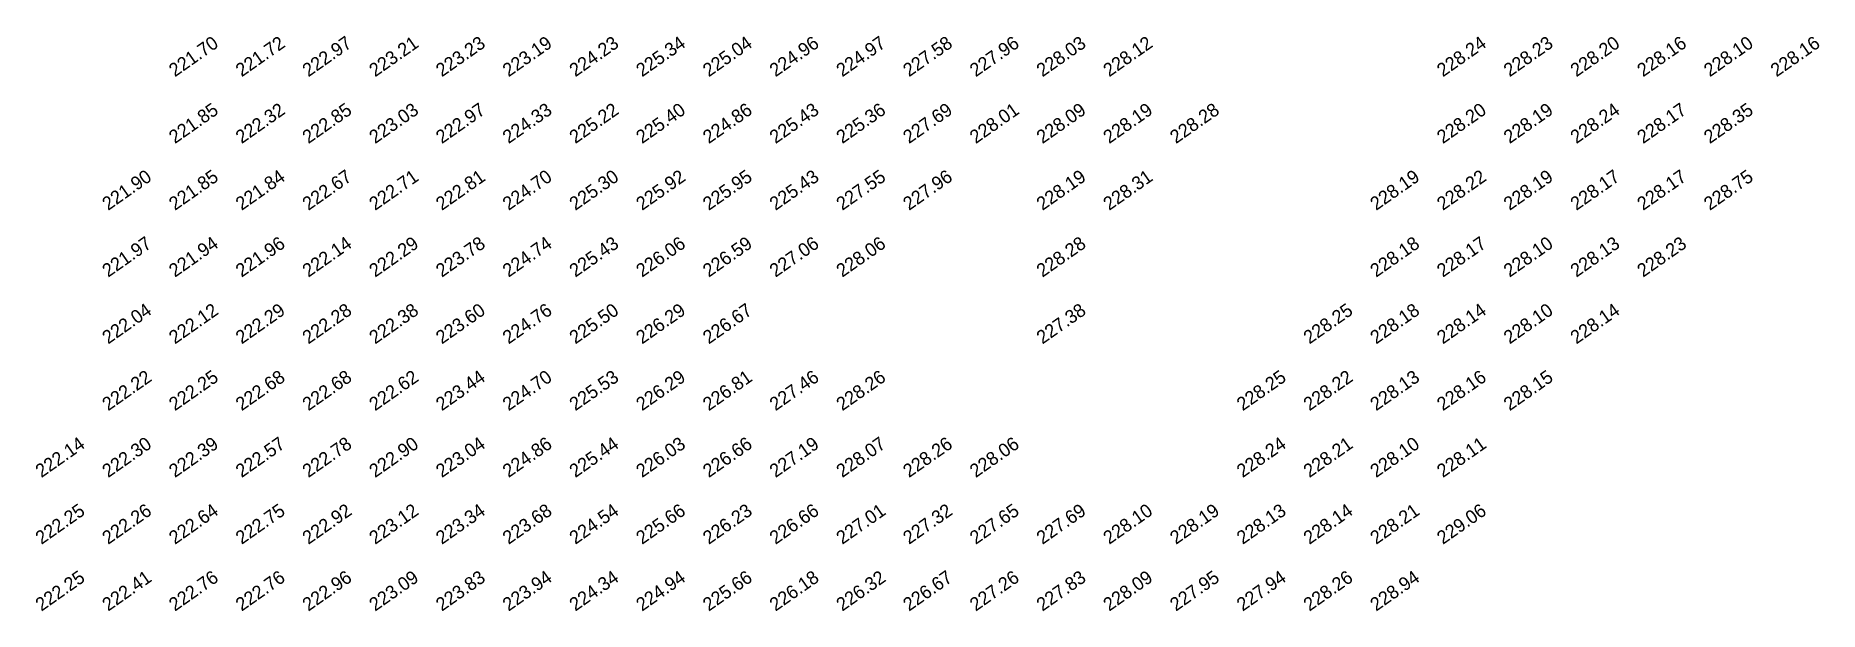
# Model space of a CAD drawing. Extents: x 2322 to 3271, y 4823 to 5326.
# Drawn here: x 3037.2 to 3170.8, y 5113.3 to 5156.3 of the extents above; entities that cross this region are included whole.
import ezdxf

# ---------------------------------------------------------------- set-up
doc = ezdxf.new("R2010")
doc.units = 0
doc.header["$MEASUREMENT"] = 0
doc.layers.add('SPOT LEVEL', color=8, linetype='Continuous')

msp = doc.modelspace()

# ---------------------------------------------------------------- texts
at = {"layer": 'SPOT LEVEL'}
for s, p in [('221.70', (3047.59, 5153.22, 445.12)), ('221.72', (3052.59, 5153.22, 445.14)), ('222.97', (3057.59, 5153.22, 446.39)), ('223.21', (3062.59, 5153.22, 446.63)), ('223.23', (3067.59, 5153.22, 446.65)), ('223.19', (3072.59, 5153.22, 446.61)), ('224.23', (3077.59, 5153.22, 447.64)), ('225.34', (3082.59, 5153.22, 448.75)), ('225.04', (3087.59, 5153.22, 448.46)), ('224.96', (3092.59, 5153.22, 448.37)), ('224.97', (3097.59, 5153.22, 448.38)), ('227.58', (3102.59, 5153.22, 450.99)), ('227.96', (3107.59, 5153.22, 451.38)), ('228.03', (3112.59, 5153.22, 451.44)), ('228.12', (3117.59, 5153.22, 451.54)), ('228.24', (3142.59, 5153.22, 451.65)), ('228.23', (3147.59, 5153.22, 451.64)), ('228.20', (3152.59, 5153.22, 451.62)), ('228.16', (3157.59, 5153.22, 451.58)), ('228.10', (3162.59, 5153.22, 451.51)), ('228.16', (3167.59, 5153.22, 451.58)), ('221.85', (3047.59, 5148.22, 445.27)), ('222.32', (3052.59, 5148.22, 445.73)), ('222.85', (3057.59, 5148.22, 446.27)), ('223.03', (3062.59, 5148.22, 446.44)), ('222.97', (3067.59, 5148.22, 446.39)), ('224.33', (3072.59, 5148.22, 447.75)), ('225.22', (3077.59, 5148.22, 448.64)), ('225.40', (3082.59, 5148.22, 448.81)), ('224.86', (3087.59, 5148.22, 448.27)), ('225.43', (3092.59, 5148.22, 448.85)), ('225.36', (3097.59, 5148.22, 448.77)), ('227.69', (3102.59, 5148.22, 451.11)), ('228.01', (3107.59, 5148.22, 451.43)), ('228.09', (3112.59, 5148.22, 451.51)), ('228.19', (3117.59, 5148.22, 451.61)), ('228.28', (3122.59, 5148.22, 451.7)), ('228.20', (3142.59, 5148.22, 451.61)), ('228.19', (3147.59, 5148.22, 451.61)), ('228.24', (3152.59, 5148.22, 451.65)), ('228.17', (3157.59, 5148.22, 451.59)), ('228.35', (3162.59, 5148.22, 451.77)), ('222.67', (3057.59, 5143.22, 446.09)), ('228.17', (3152.59, 5143.22, 451.59)), ('228.17', (3157.59, 5143.22, 451.59)), ('221.90', (3042.59, 5143.22, 445.32)), ('221.85', (3047.59, 5143.22, 445.27)), ('221.84', (3052.59, 5143.22, 445.26)), ('222.71', (3062.59, 5143.22, 446.13)), ('222.81', (3067.59, 5143.22, 446.23)), ('224.70', (3072.59, 5143.22, 448.11)), ('225.30', (3077.59, 5143.22, 448.72)), ('225.92', (3082.59, 5143.22, 449.34)), ('225.95', (3087.59, 5143.22, 449.36)), ('225.43', (3092.59, 5143.22, 448.85)), ('227.55', (3097.59, 5143.22, 450.97)), ('227.96', (3102.59, 5143.22, 451.37)), ('228.19', (3112.59, 5143.22, 451.61)), ('228.31', (3117.59, 5143.22, 451.73)), ('228.19', (3137.59, 5143.22, 451.61)), ('228.22', (3142.59, 5143.22, 451.64)), ('228.19', (3147.59, 5143.22, 451.61)), ('228.75', (3162.59, 5143.22, 452.16)), ('221.97', (3042.59, 5138.22, 445.38)), ('221.94', (3047.59, 5138.22, 445.35)), ('221.96', (3052.59, 5138.22, 445.38)), ('222.14', (3057.59, 5138.22, 445.56)), ('222.29', (3062.59, 5138.22, 445.71)), ('223.78', (3067.59, 5138.22, 447.2)), ('224.74', (3072.59, 5138.22, 448.16)), ('225.43', (3077.59, 5138.22, 448.85)), ('226.06', (3082.59, 5138.22, 449.47)), ('226.59', (3087.59, 5138.22, 450.01)), ('227.06', (3092.59, 5138.22, 450.48)), ('228.06', (3097.59, 5138.22, 451.47)), ('228.28', (3112.59, 5138.22, 451.69)), ('228.18', (3137.59, 5138.22, 451.6)), ('228.17', (3142.59, 5138.22, 451.58)), ('228.10', (3147.59, 5138.22, 451.52)), ('228.13', (3152.59, 5138.22, 451.55)), ('228.23', (3157.59, 5138.22, 451.65)), ('222.04', (3042.59, 5133.22, 445.46)), ('222.12', (3047.59, 5133.22, 445.54)), ('222.29', (3052.59, 5133.22, 445.7)), ('222.28', (3057.59, 5133.22, 445.69)), ('222.38', (3062.59, 5133.22, 445.8)), ('223.60', (3067.59, 5133.22, 447.01)), ('224.76', (3072.59, 5133.22, 448.18)), ('225.50', (3077.59, 5133.22, 448.92)), ('226.29', (3082.59, 5133.22, 449.7)), ('226.67', (3087.59, 5133.22, 450.09)), ('227.38', (3112.59, 5133.22, 450.8)), ('228.25', (3132.59, 5133.22, 451.67)), ('228.18', (3137.59, 5133.22, 451.6)), ('228.14', (3142.59, 5133.22, 451.56)), ('228.10', (3147.59, 5133.22, 451.52)), ('228.14', (3152.59, 5133.22, 451.56)), ('222.22', (3042.59, 5128.22, 445.63)), ('222.25', (3047.59, 5128.22, 445.66)), ('222.68', (3052.59, 5128.22, 446.1)), ('222.68', (3057.59, 5128.22, 446.1)), ('222.62', (3062.59, 5128.22, 446.03)), ('223.44', (3067.59, 5128.22, 446.85)), ('224.70', (3072.59, 5128.22, 448.12)), ('225.53', (3077.59, 5128.22, 448.95)), ('226.29', (3082.59, 5128.22, 449.71)), ('226.81', (3087.59, 5128.22, 450.23)), ('227.46', (3092.59, 5128.22, 450.88)), ('228.26', (3097.59, 5128.22, 451.67)), ('228.25', (3127.59, 5128.22, 451.66)), ('228.22', (3132.59, 5128.22, 451.63)), ('228.13', (3137.59, 5128.22, 451.55)), ('228.16', (3142.59, 5128.22, 451.57)), ('228.15', (3147.59, 5128.22, 451.57)), ('222.14', (3037.59, 5123.22, 445.56)), ('222.57', (3052.59, 5123.22, 445.99)), ('223.04', (3067.59, 5123.22, 446.46)), ('224.86', (3072.59, 5123.22, 448.28)), ('225.44', (3077.59, 5123.22, 448.86)), ('226.66', (3087.59, 5123.22, 450.08)), ('228.07', (3097.59, 5123.22, 451.48)), ('228.26', (3102.59, 5123.22, 451.68)), ('228.06', (3107.59, 5123.22, 451.48)), ('228.24', (3127.59, 5123.22, 451.66)), ('222.30', (3042.59, 5123.22, 445.71)), ('222.39', (3047.59, 5123.22, 445.81)), ('222.78', (3057.59, 5123.22, 446.2)), ('222.90', (3062.59, 5123.22, 446.32)), ('226.03', (3082.59, 5123.22, 449.44)), ('227.19', (3092.59, 5123.22, 450.61)), ('228.21', (3132.59, 5123.22, 451.63)), ('228.10', (3137.59, 5123.22, 451.52)), ('228.11', (3142.59, 5123.22, 451.53)), ('222.25', (3037.59, 5118.22, 445.66)), ('222.26', (3042.59, 5118.22, 445.68)), ('222.64', (3047.59, 5118.22, 446.06)), ('222.75', (3052.59, 5118.22, 446.16)), ('222.92', (3057.59, 5118.22, 446.34)), ('223.12', (3062.59, 5118.22, 446.54)), ('223.34', (3067.59, 5118.22, 446.75)), ('223.68', (3072.59, 5118.22, 447.1)), ('224.54', (3077.59, 5118.22, 447.96)), ('225.66', (3082.59, 5118.22, 449.08)), ('226.23', (3087.59, 5118.22, 449.65)), ('226.66', (3092.59, 5118.22, 450.08)), ('227.01', (3097.59, 5118.22, 450.43)), ('227.32', (3102.59, 5118.22, 450.73)), ('227.65', (3107.59, 5118.22, 451.07)), ('227.69', (3112.59, 5118.22, 451.11)), ('228.10', (3117.59, 5118.22, 451.51)), ('228.19', (3122.59, 5118.22, 451.61)), ('228.13', (3127.59, 5118.22, 451.54)), ('228.14', (3132.59, 5118.22, 451.56)), ('228.21', (3137.59, 5118.22, 451.63)), ('229.06', (3142.59, 5118.22, 452.48)), ('222.25', (3037.59, 5113.22, 445.67)), ('222.41', (3042.59, 5113.22, 445.83)), ('222.76', (3047.59, 5113.22, 446.18)), ('222.76', (3052.59, 5113.22, 446.18)), ('222.96', (3057.59, 5113.22, 446.37)), ('223.09', (3062.59, 5113.22, 446.51)), ('223.83', (3067.59, 5113.22, 447.24)), ('223.94', (3072.59, 5113.22, 447.36)), ('224.34', (3077.59, 5113.22, 447.75)), ('224.94', (3082.59, 5113.22, 448.36)), ('225.66', (3087.59, 5113.22, 449.08)), ('226.18', (3092.59, 5113.22, 449.6)), ('226.32', (3097.59, 5113.22, 449.74)), ('226.67', (3102.59, 5113.22, 450.09)), ('227.26', (3107.59, 5113.22, 450.68)), ('227.83', (3112.59, 5113.22, 451.24)), ('228.09', (3117.59, 5113.22, 451.51)), ('227.95', (3122.59, 5113.22, 451.37)), ('227.94', (3127.59, 5113.22, 451.36)), ('228.26', (3132.59, 5113.22, 451.68)), ('228.94', (3137.59, 5113.22, 452.36))]:
    msp.add_text(s, height=1, rotation=35, dxfattribs=at).set_placement(p)

doc.saveas('drawing.dxf')
